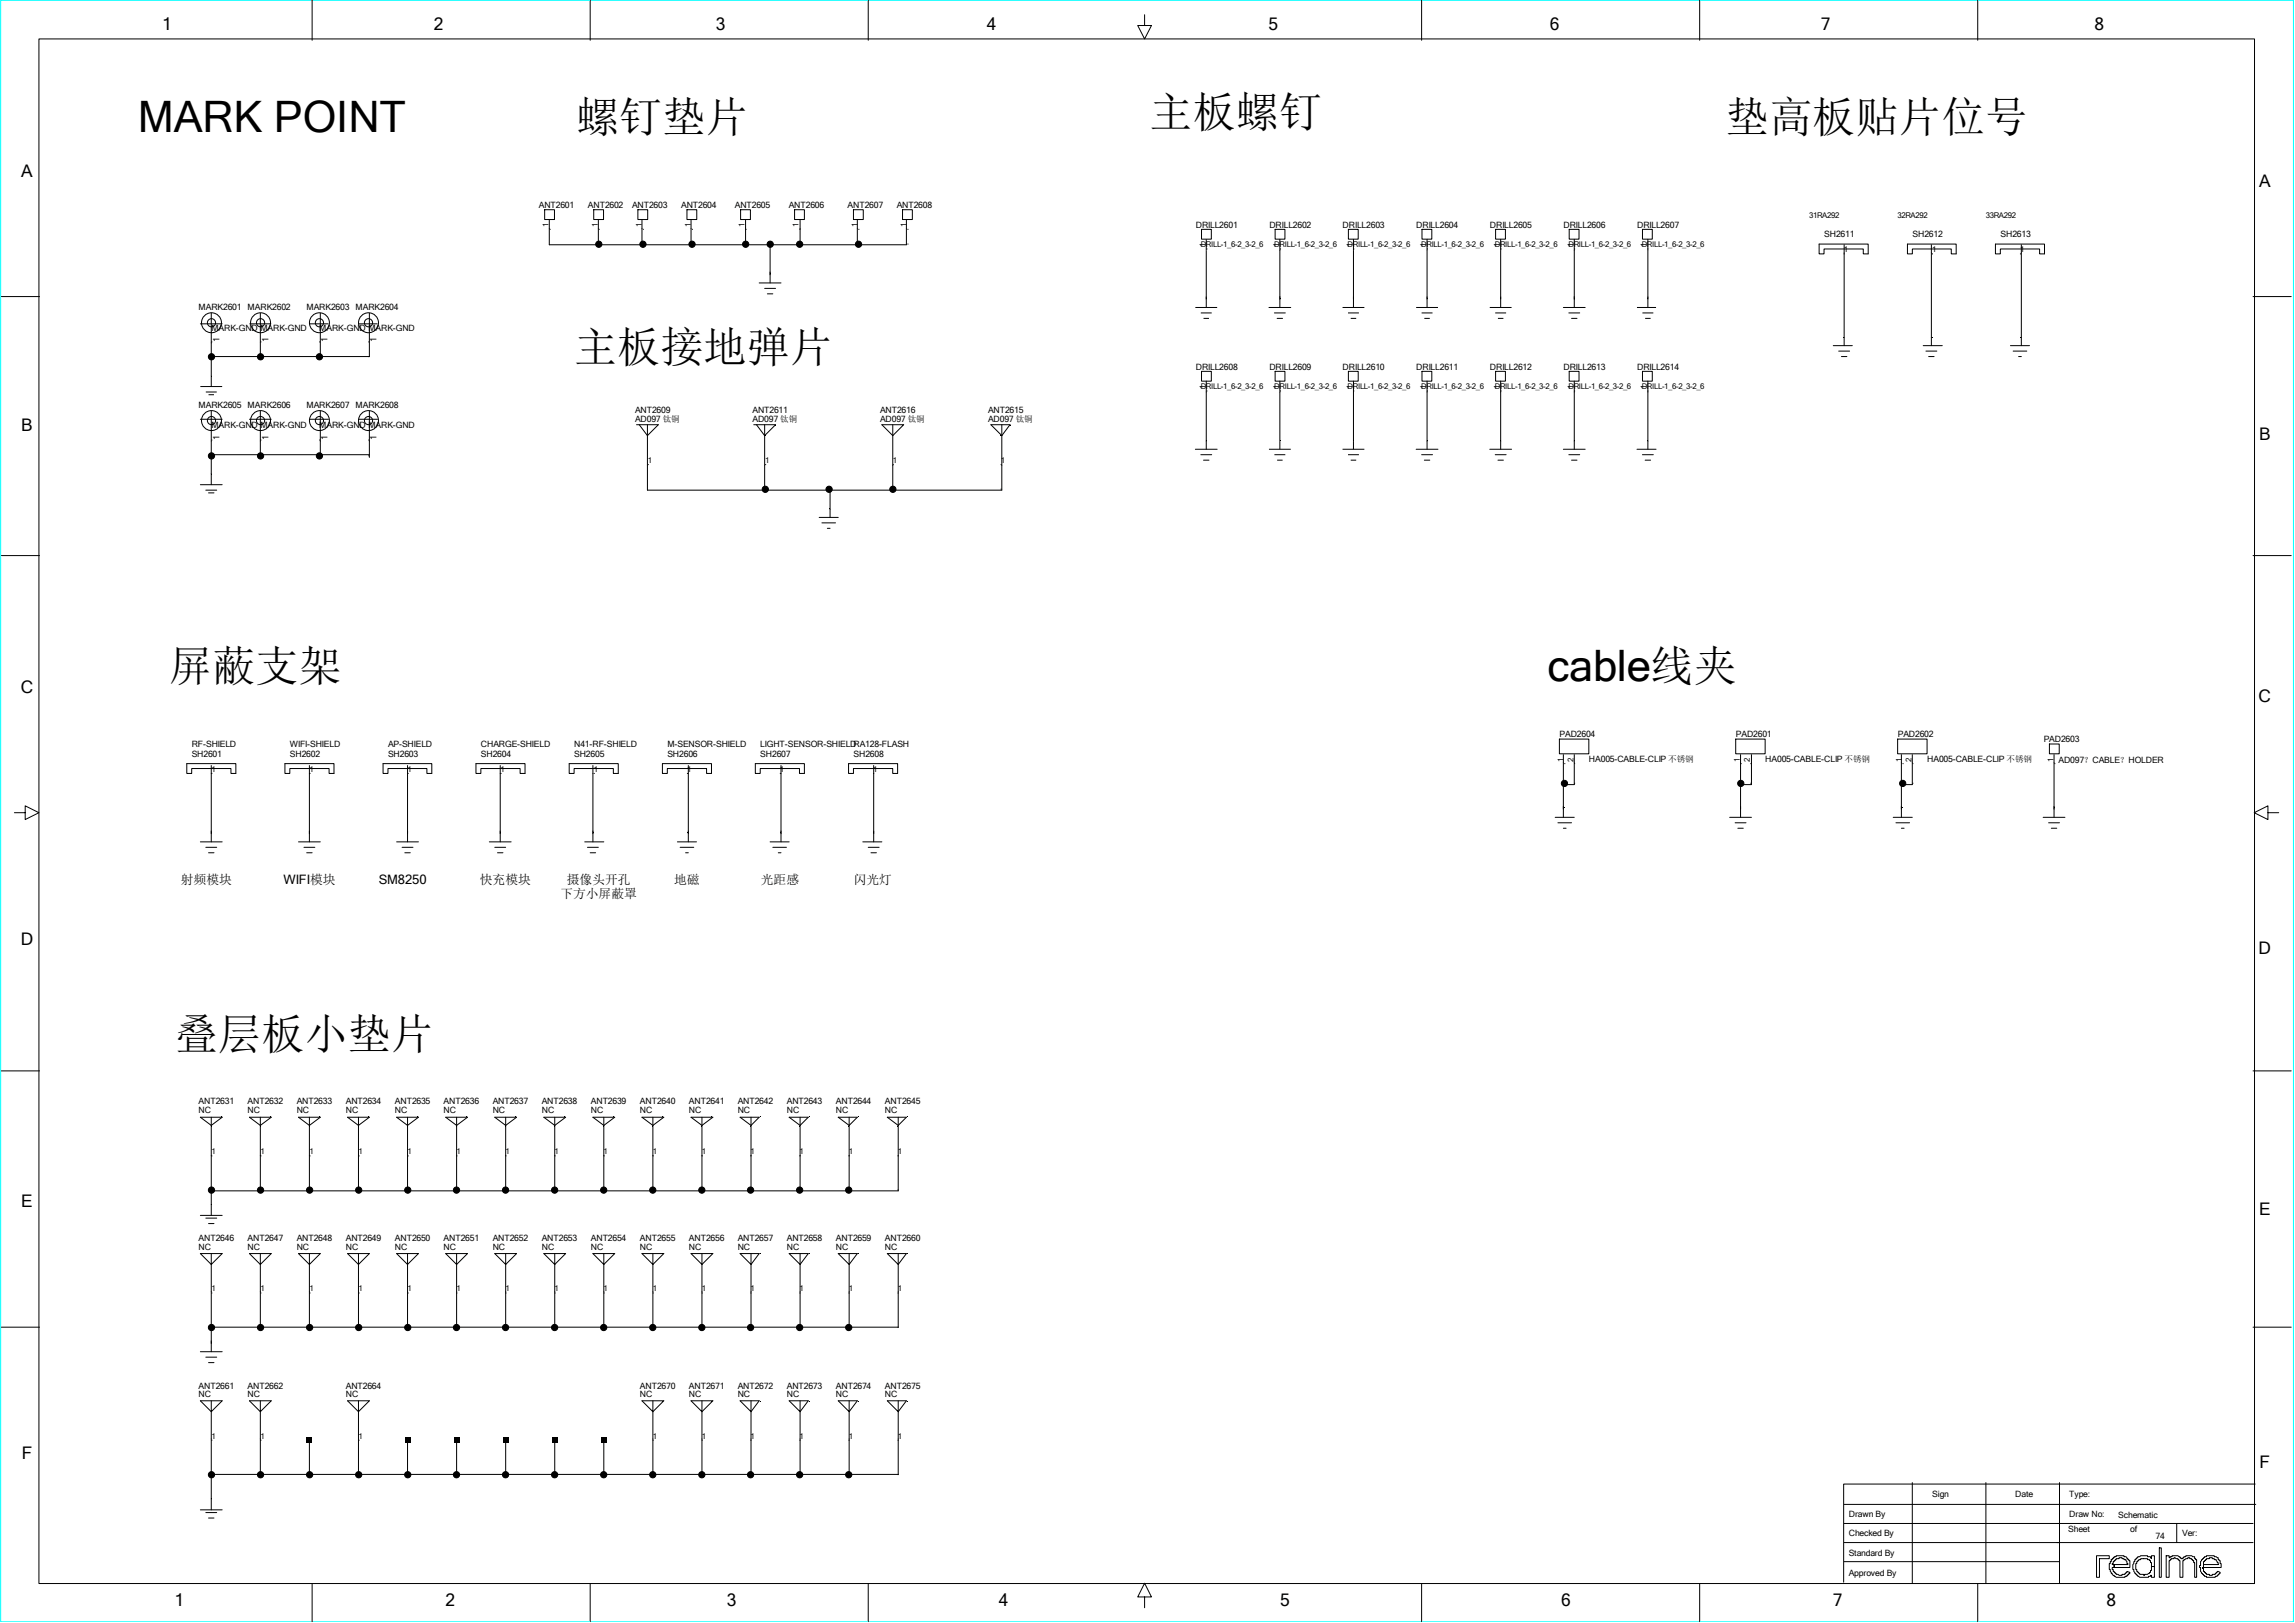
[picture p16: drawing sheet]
<svg xmlns="http://www.w3.org/2000/svg" width="297mm" height="210mm" viewBox="0 0 297 210" stroke-linecap="round" stroke-linejoin="round" font-family="sans-serif">
<defs><g id="words">
<g font-size="5.6">
<text x="17.8" y="17.1">MARK POINT</text>
<text x="74.5" y="17.1">螺钉垫片</text>
<text x="148.8" y="16.4">主板螺钉</text>
<text x="223.4" y="17.1">垫高板贴片位号</text>
<text x="74.3" y="46.9">主板接地弹片</text>
<text x="21.9" y="88.1">屏蔽支架</text>
<text x="200.3" y="88.1">cable线夹</text>
<text x="22.6" y="135.7">叠层板小垫片</text>
</g>
<g font-size="2.2">
<text x="21" y="3.8">1</text>
<text x="56.1" y="3.8">2</text>
<text x="92.6" y="3.8">3</text>
<text x="127.7" y="3.8">4</text>
<text x="164.2" y="3.8">5</text>
<text x="200.6" y="3.8">6</text>
<text x="235.7" y="3.8">7</text>
<text x="271" y="3.8">8</text>
<text x="2.8" y="23">A</text>
<text x="292.4" y="24.1">A</text>
<text x="2.8" y="55.8">B</text>
<text x="292.4" y="56.9">B</text>
<text x="2.7" y="89.7">C</text>
<text x="292.3" y="90.8">C</text>
<text x="2.7" y="122.3">D</text>
<text x="292.3" y="123.4">D</text>
<text x="2.8" y="156.1">E</text>
<text x="292.4" y="157.3">E</text>
<text x="2.8" y="188.8">F</text>
<text x="292.4" y="189.9">F</text>
<text x="22.6" y="207.8">1</text>
<text x="57.7" y="207.8">2</text>
<text x="94.1" y="207.8">3</text>
<text x="129.3" y="207.8">4</text>
<text x="165.7" y="207.8">5</text>
<text x="202" y="207.8">6</text>
<text x="237.2" y="207.8">7</text>
<text x="272.6" y="207.8">8</text>
</g>
<g font-size="1.7">
<text x="23.4" y="114.3">射频模块</text>
<text x="36.7" y="114.3">WIFI模块</text>
<text x="49" y="114.3">SM8250</text>
<text x="62.1" y="114.3">快充模块</text>
<text x="72.5" y="116.2">下方小屏蔽罩</text>
<text x="73.4" y="114.4">摄像头开孔</text>
<text x="87.2" y="114.3">地磁</text>
<text x="98.5" y="114.3">光距感</text>
<text x="110.5" y="114.3">闪光灯</text>
</g>
<g font-size="1.1">
<text x="69.7" y="26.9">ANT2601</text>
<text x="76.1" y="26.9">ANT2602</text>
<text x="81.8" y="26.9">ANT2603</text>
<text x="88.1" y="26.9">ANT2604</text>
<text x="95.1" y="26.9">ANT2605</text>
<text x="102.1" y="26.9">ANT2606</text>
<text x="109.7" y="26.9">ANT2607</text>
<text x="116" y="26.9">ANT2608</text>
<text x="154.7" y="29.4">DRILL2601</text>
<text x="164.3" y="29.4">DRILL2602</text>
<text x="173.8" y="29.4">DRILL2603</text>
<text x="183.3" y="29.4">DRILL2604</text>
<text x="192.8" y="29.4">DRILL2605</text>
<text x="202.3" y="29.4">DRILL2606</text>
<text x="211.9" y="29.4">DRILL2607</text>
<text x="236.1" y="30.7">SH2611</text>
<text x="247.5" y="30.7">SH2612</text>
<text x="258.9" y="30.7">SH2613</text>
<text x="25.7" y="40.1">MARK2601 MARK2602</text>
<text x="39.7" y="40.1">MARK2603 MARK2604</text>
<text x="27.3" y="42.8">MARK-GND</text>
<text x="28.4" y="44.2" transform="rotate(-90 28.4 44.2)">1</text>
<text x="33.7" y="42.8">MARK-GND</text>
<text x="34.8" y="44.2" transform="rotate(-90 34.8 44.2)">1</text>
<text x="41.3" y="42.8">MARK-GND MARK-GND</text>
<text x="42.4" y="44.2" transform="rotate(-90 42.4 44.2)">1</text>
<text x="48.7" y="44.2" transform="rotate(-90 48.7 44.2)">1</text>
<text x="154.7" y="47.8">DRILL2608</text>
<text x="164.3" y="47.8">DRILL2609</text>
<text x="173.8" y="47.8">DRILL2610</text>
<text x="183.3" y="47.8">DRILL2611</text>
<text x="192.8" y="47.8">DRILL2612</text>
<text x="202.3" y="47.8">DRILL2613</text>
<text x="211.9" y="47.8">DRILL2614</text>
<text x="25.7" y="52.8">MARK2605 MARK2606</text>
<text x="39.7" y="52.8">MARK2607 MARK2608</text>
<text x="82.2" y="53.4">ANT2609</text>
<text x="97.4" y="53.4">ANT2611</text>
<text x="113.9" y="53.4">ANT2616</text>
<text x="127.9" y="53.4">ANT2615</text>
<text x="27.3" y="55.4">MARK-GND</text>
<text x="28.4" y="56.9" transform="rotate(-90 28.4 56.9)">1</text>
<text x="33.7" y="55.4">MARK-GND</text>
<text x="34.8" y="56.9" transform="rotate(-90 34.8 56.9)">1</text>
<text x="41.3" y="55.4">MARK-GND MARK-GND</text>
<text x="42.4" y="56.9" transform="rotate(-90 42.4 56.9)">1</text>
<text x="48.7" y="56.9" transform="rotate(-90 48.7 56.9)">1</text>
<text x="82.2" y="54.6">AD097 钛铜</text>
<text x="97.4" y="54.6">AD097 钛铜</text>
<text x="113.9" y="54.6">AD097 钛铜</text>
<text x="127.9" y="54.6">AD097 钛铜</text>
<text x="201.8" y="95.4">PAD2604</text>
<text x="224.6" y="95.4">PAD2601</text>
<text x="245.6" y="95.4">PAD2602</text>
<text x="24.8" y="97.9">SH2601</text>
<text x="24.8" y="96.7">RF-SHIELD</text>
<text x="37.5" y="97.9">SH2602</text>
<text x="37.5" y="96.7">WIFI-SHIELD</text>
<text x="50.2" y="97.9">SH2603</text>
<text x="50.2" y="96.7">AP-SHIELD</text>
<text x="62.2" y="97.9">SH2604</text>
<text x="62.2" y="96.7">CHARGE-SHIELD</text>
<text x="74.3" y="97.9">SH2605</text>
<text x="74.3" y="96.7">N41-RF-SHIELD</text>
<text x="86.4" y="97.9">SH2606</text>
<text x="86.4" y="96.7">M-SENSOR-SHIELD</text>
<text x="98.4" y="97.9">SH2607</text>
<text x="98.4" y="96.7">LIGHT-SENSOR-SHIELDRA128-FLASH</text>
<text x="110.5" y="97.9">SH2608</text>
<text x="205.6" y="98.6">HA005-CABLE-CLIP 不锈钢</text>
<text x="228.5" y="98.6">HA005-CABLE-CLIP 不锈钢</text>
<text x="249.4" y="98.6">HA005-CABLE-CLIP 不锈钢</text>
<text x="264.5" y="96">PAD2603</text>
<text x="266.4" y="98.7">AD097？CABLE？HOLDER</text>
<text x="25.7" y="142.9">ANT2631</text>
<text x="32" y="142.9">ANT2632</text>
<text x="38.4" y="142.9">ANT2633</text>
<text x="44.8" y="142.9">ANT2634</text>
<text x="51.1" y="142.9">ANT2635</text>
<text x="57.4" y="142.9">ANT2636</text>
<text x="63.8" y="142.9">ANT2637</text>
<text x="70.1" y="142.9">ANT2638</text>
<text x="76.5" y="142.9">ANT2639</text>
<text x="82.8" y="142.9">ANT2640</text>
<text x="89.2" y="142.9">ANT2641</text>
<text x="95.5" y="142.9">ANT2642</text>
<text x="101.8" y="142.9">ANT2643</text>
<text x="108.2" y="142.9">ANT2644</text>
<text x="114.5" y="142.9">ANT2645</text>
<text x="25.7" y="144">NC</text>
<text x="32" y="144">NC</text>
<text x="38.4" y="144">NC</text>
<text x="44.8" y="144">NC</text>
<text x="51.1" y="144">NC</text>
<text x="57.4" y="144">NC</text>
<text x="63.8" y="144">NC</text>
<text x="70.1" y="144">NC</text>
<text x="76.5" y="144">NC</text>
<text x="82.8" y="144">NC</text>
<text x="89.2" y="144">NC</text>
<text x="95.5" y="144">NC</text>
<text x="101.8" y="144">NC</text>
<text x="108.2" y="144">NC</text>
<text x="114.5" y="144">NC</text>
<text x="25.7" y="161.8">NC</text>
<text x="25.7" y="160.6">ANT2646</text>
<text x="32" y="160.6">ANT2647</text>
<text x="32" y="161.8">NC</text>
<text x="38.4" y="161.8">NC</text>
<text x="38.4" y="160.6">ANT2648</text>
<text x="44.8" y="160.6">ANT2649</text>
<text x="44.8" y="161.8">NC</text>
<text x="51.1" y="161.8">NC</text>
<text x="51.1" y="160.6">ANT2650</text>
<text x="57.4" y="160.6">ANT2651</text>
<text x="57.4" y="161.8">NC</text>
<text x="63.8" y="161.8">NC</text>
<text x="63.8" y="160.6">ANT2652</text>
<text x="70.1" y="160.6">ANT2653</text>
<text x="70.1" y="161.8">NC</text>
<text x="76.5" y="161.8">NC</text>
<text x="76.5" y="160.6">ANT2654</text>
<text x="82.8" y="160.6">ANT2655</text>
<text x="82.8" y="161.8">NC</text>
<text x="89.2" y="161.8">NC</text>
<text x="89.2" y="160.6">ANT2656</text>
<text x="95.5" y="160.6">ANT2657</text>
<text x="95.5" y="161.8">NC</text>
<text x="101.8" y="161.8">NC</text>
<text x="101.8" y="160.6">ANT2658</text>
<text x="108.2" y="160.6">ANT2659</text>
<text x="108.2" y="161.8">NC</text>
<text x="114.5" y="161.8">NC</text>
<text x="114.5" y="160.6">ANT2660</text>
<text x="25.7" y="179.7">ANT2661</text>
<text x="32" y="179.7">ANT2662</text>
<text x="44.8" y="179.7">ANT2664</text>
<text x="82.8" y="179.7">ANT2670</text>
<text x="89.2" y="179.7">ANT2671</text>
<text x="95.5" y="179.7">ANT2672</text>
<text x="101.8" y="179.7">ANT2673</text>
<text x="108.2" y="179.7">ANT2674</text>
<text x="114.5" y="179.7">ANT2675</text>
<text x="25.7" y="180.8">NC</text>
<text x="32" y="180.8">NC</text>
<text x="44.8" y="180.8">NC</text>
<text x="82.8" y="180.8">NC</text>
<text x="89.2" y="180.8">NC</text>
<text x="95.5" y="180.8">NC</text>
<text x="101.8" y="180.8">NC</text>
<text x="108.2" y="180.8">NC</text>
<text x="114.5" y="180.8">NC</text>
<text x="239.3" y="196.3">Drawn By</text>
<text x="250" y="193.7">Sign</text>
<text x="260.8" y="193.7">Date</text>
<text x="267.8" y="193.7">Type:</text>
<text x="267.8" y="196.3">Draw No:</text>
<text x="274.1" y="196.4">Schematic</text>
<text x="239.3" y="198.8">Checked By</text>
<text x="239.3" y="201.3">Standard By</text>
<text x="239.3" y="203.9">Approved By</text>
<text x="267.7" y="198.3">Sheet</text>
<text x="275.7" y="198.3">of</text>
<text x="279" y="199.2">74</text>
<text x="282.4" y="198.8">Ver:</text>
</g>
<g font-size="1">
<text x="71" y="29.4" transform="rotate(-90 71 29.4)">1</text>
<text x="77.4" y="29.4" transform="rotate(-90 77.4 29.4)">1</text>
<text x="83.1" y="29.4" transform="rotate(-90 83.1 29.4)">1</text>
<text x="89.4" y="29.4" transform="rotate(-90 89.4 29.4)">1</text>
<text x="96.4" y="29.4" transform="rotate(-90 96.4 29.4)">1</text>
<text x="103.3" y="29.4" transform="rotate(-90 103.3 29.4)">1</text>
<text x="111" y="29.4" transform="rotate(-90 111 29.4)">1</text>
<text x="117.3" y="29.4" transform="rotate(-90 117.3 29.4)">1</text>
<text x="234.1" y="28.2">31RA292</text>
<text x="245.6" y="28.2">32RA292</text>
<text x="257" y="28.2">33RA292</text>
<text x="155.4" y="32">DRILL-1_6-2_3-2_6</text>
<text x="156" y="31.9" transform="rotate(-90 156 31.9)">1</text>
<text x="164.9" y="32">DRILL-1_6-2_3-2_6</text>
<text x="165.5" y="31.9" transform="rotate(-90 165.5 31.9)">1</text>
<text x="174.4" y="32">DRILL-1_6-2_3-2_6</text>
<text x="175" y="31.9" transform="rotate(-90 175 31.9)">1</text>
<text x="183.9" y="32">DRILL-1_6-2_3-2_6</text>
<text x="184.6" y="31.9" transform="rotate(-90 184.6 31.9)">1</text>
<text x="193.4" y="32">DRILL-1_6-2_3-2_6</text>
<text x="194.1" y="31.9" transform="rotate(-90 194.1 31.9)">1</text>
<text x="203" y="32">DRILL-1_6-2_3-2_6</text>
<text x="203.6" y="31.9" transform="rotate(-90 203.6 31.9)">1</text>
<text x="212.5" y="32">DRILL-1_6-2_3-2_6</text>
<text x="213.1" y="31.9" transform="rotate(-90 213.1 31.9)">1</text>
<text x="238.6" y="32.6">1</text>
<text x="250.1" y="32.6">1</text>
<text x="261.4" y="32.6">1</text>
<text x="155.4" y="50.4">DRILL-1_6-2_3-2_6</text>
<text x="156" y="50.3" transform="rotate(-90 156 50.3)">1</text>
<text x="164.9" y="50.4">DRILL-1_6-2_3-2_6</text>
<text x="165.5" y="50.3" transform="rotate(-90 165.5 50.3)">1</text>
<text x="174.4" y="50.4">DRILL-1_6-2_3-2_6</text>
<text x="175" y="50.3" transform="rotate(-90 175 50.3)">1</text>
<text x="183.9" y="50.4">DRILL-1_6-2_3-2_6</text>
<text x="184.6" y="50.3" transform="rotate(-90 184.6 50.3)">1</text>
<text x="193.4" y="50.4">DRILL-1_6-2_3-2_6</text>
<text x="194.1" y="50.3" transform="rotate(-90 194.1 50.3)">1</text>
<text x="203" y="50.4">DRILL-1_6-2_3-2_6</text>
<text x="203.6" y="50.3" transform="rotate(-90 203.6 50.3)">1</text>
<text x="212.5" y="50.4">DRILL-1_6-2_3-2_6</text>
<text x="213.1" y="50.3" transform="rotate(-90 213.1 50.3)">1</text>
<text x="83.8" y="59.9">1</text>
<text x="99" y="59.9">1</text>
<text x="115.5" y="59.9">1</text>
<text x="129.5" y="59.9">1</text>
<text x="27.4" y="99.8">1</text>
<text x="40.1" y="99.8">1</text>
<text x="52.8" y="99.8">1</text>
<text x="64.8" y="99.8">1</text>
<text x="76.8" y="99.8">1</text>
<text x="88.9" y="99.8">1</text>
<text x="100.9" y="99.8">1</text>
<text x="113" y="99.8">1</text>
<text x="202.3" y="98.5" transform="rotate(-90 202.3 98.5)">1</text>
<text x="203.6" y="98.5" transform="rotate(-90 203.6 98.5)">2</text>
<text x="225.2" y="98.5" transform="rotate(-90 225.2 98.5)">1</text>
<text x="226.4" y="98.5" transform="rotate(-90 226.4 98.5)">2</text>
<text x="246.1" y="98.5" transform="rotate(-90 246.1 98.5)">1</text>
<text x="247.4" y="98.5" transform="rotate(-90 247.4 98.5)">2</text>
<text x="265.8" y="98.5" transform="rotate(-90 265.8 98.5)">1</text>
<text x="27.4" y="149.3">1</text>
<text x="33.7" y="149.3">1</text>
<text x="40.1" y="149.3">1</text>
<text x="46.4" y="149.3">1</text>
<text x="52.8" y="149.3">1</text>
<text x="59.1" y="149.3">1</text>
<text x="65.4" y="149.3">1</text>
<text x="71.8" y="149.3">1</text>
<text x="78.1" y="149.3">1</text>
<text x="84.5" y="149.3">1</text>
<text x="90.8" y="149.3">1</text>
<text x="97.1" y="149.3">1</text>
<text x="103.5" y="149.3">1</text>
<text x="109.8" y="149.3">1</text>
<text x="116.2" y="149.3">1</text>
<text x="27.4" y="167.1">1</text>
<text x="33.7" y="167.1">1</text>
<text x="40.1" y="167.1">1</text>
<text x="46.4" y="167.1">1</text>
<text x="52.8" y="167.1">1</text>
<text x="59.1" y="167.1">1</text>
<text x="65.4" y="167.1">1</text>
<text x="71.8" y="167.1">1</text>
<text x="78.1" y="167.1">1</text>
<text x="84.5" y="167.1">1</text>
<text x="90.8" y="167.1">1</text>
<text x="97.1" y="167.1">1</text>
<text x="103.5" y="167.1">1</text>
<text x="109.8" y="167.1">1</text>
<text x="116.2" y="167.1">1</text>
<text x="27.4" y="186.1">1</text>
<text x="33.7" y="186.1">1</text>
<text x="46.4" y="186.1">1</text>
<text x="84.5" y="186.1">1</text>
<text x="90.8" y="186.1">1</text>
<text x="97.1" y="186.1">1</text>
<text x="103.5" y="186.1">1</text>
<text x="109.8" y="186.1">1</text>
<text x="116.2" y="186.1">1</text>
</g>
</g></defs>
<path d="M.1 0h296.7v209.8h-296.7z" fill="none" stroke="#0ff" stroke-width=".13"/>
<path d="M39.7 186h.7v.7h-.7zM52.4 186h.7v.7h-.7zM58.8 186h.6v.7h-.6zM65.1 186h.7v.7h-.7zM71.5 186h.6v.7h-.6zM77.8 186h.6v.7h-.6z" fill="#000"/>
<g fill="none" stroke="#000" stroke-width=".13">
<path d="M40.4 0v5.2M76.4 0v5.2M112.4 0v5.2M184 0v5.2M220 0v5.2M255.9 0v5.2M5 5h286.8v199.9h-286.8zM148.1 1.9v1.4h.9l-.9 1.7-.9-1.7h.9M.2 38.4h4.9M70.5 27.1h1.3v1.3h-1.3zM71.1 28.5v3.2h46.2v-3.2M76.8 27.1h1.3v1.3h-1.3z"/>
<path d="M77.4 28.5v3.2M82.5 27.1h1.3v1.3h-1.3zM83.1 28.5v3.2M88.9 27.1h1.3v1.3h-1.3zM89.4 28.5v3.2M95.8 27.1h1.3v1.3h-1.3zM96.5 28.5v3.2M98.2 36.6h2.9M99 37.3h1.4M99.3 38h.7M99.7 31.7v4.9M102.8 27.1h1.3v1.3h-1.3z"/>
<path d="M103.5 28.5v3.2M110.4 27.1h1.3v1.3h-1.3zM110.9 28.5v3.2M116.8 27.1h1.3v1.3h-1.3zM154.7 39.8h2.8M155.5 29.7h1.3v1.2h-1.3zM156.1 31v8.8M164.2 39.8h2.8M165 29.7h1.3v1.2h-1.3zM165.6 31v8.8M173.7 39.8h2.9M174.5 29.7h1.3v1.2h-1.3z"/>
<path d="M175.2 31v8.8M183.3 39.8h2.8M184 29.7h1.3v1.2h-1.3zM184.7 31v8.8M192.8 39.8h2.8M193.5 29.7h1.3v1.2h-1.3zM194.2 31v8.8M202.3 39.8h2.8M203.1 29.7h1.2v1.2h-1.2zM203.7 31v8.8M211.8 39.8h2.5M212.6 29.7h1.2v1.2h-1.2z"/>
<path d="M213.3 31v8.8M235.4 31.6h6.4v1.3h-.7v-.7h-5v.7h-.7zM238.7 31.7v13M246.8 31.6h6.4v1.3h-.7v-.7h-5v.7h-.7zM249.9 31.7v13M258.2 31.6h6.4v1.3h-.7v-.7h-5v.7h-.7zM261.6 31.7v13M291.6 38.4h4.9M25.9 41.9h2.9M25.9 50h2.9M25.9 54.2h2.9M26.6 50.7h1.4"/>
<path d="M27 51.1h.7M27.3 58.8h20.5M27.3 40.5v9.5M27.3 53.2v9.5M32.3 41.9h2.8M32.3 54.2h2.8M33.7 40.5v5.6M33.7 53.2v6M40 41.9h2.5M40 54.2h2.5M41.5 40.5v5.6M41.5 53.2v6"/>
<path d="M46.4 41.9h2.5M46.4 54.2h2.5M47.8 40.5v5.6h-20.5M47.8 53.2v6M82.4 55h2.8l-1.4 1.4-1.1-1.4M83.8 55v8.4h45.8v-8.4M97.5 55h2.9l-1.4 1.4-1.1-1.4M99 55v8.4M114.1 55h2.8l-1.4 1.4zM115.5 55v8.4M128.2 55h2.5l-1.1 1.4zM154.7 58.1h2.8"/>
<path d="M155.4 40.5h1.4M155.4 58.8h1.4M155.5 48h1.3v1.3h-1.3zM155.8 41.2h.7M155.8 59.5h.7M156.1 49.3v8.8M164.2 58.1h2.8M164.9 40.5h1.4M164.9 58.8h1.4M165 48h1.3v1.3h-1.3zM165.3 41.2h.7M165.3 59.5h.7"/>
<path d="M165.6 49.3v8.8M173.7 58.1h2.9M174.4 40.5h1.5M174.4 58.8h1.5M174.5 48h1.3v1.3h-1.3zM174.8 41.2h.7M174.8 59.5h.7M175.2 49.3v8.8M183.3 58.1h2.8M184 40.5h1.4M184 58.8h1.4M184 48h1.3v1.3h-1.3z"/>
<path d="M184.3 41.2h.7M184.3 59.5h.7M184.7 49.3v8.8M192.8 58.1h2.8M193.5 40.5h1.4M193.5 58.8h1.4M193.5 48h1.3v1.3h-1.3zM193.9 41.2h.7M193.9 59.5h.7M194.2 49.3v8.8M202.3 58.1h2.8M203 40.5h1.4"/>
<path d="M203 58.8h1.4M203.1 48h1.2v1.3h-1.2zM203.4 41.2h.7M203.4 59.5h.7M203.7 49.3v8.8M211.8 58.1h2.5M212.5 40.5h1.5M212.5 58.8h1.5M212.6 48h1.2v1.3h-1.2zM212.9 41.2h.7M212.9 59.5h.7M213.3 49.3v8.8"/>
<path d="M237.2 44.7h2.5M237.9 45.4h1.5M238.3 46.1h.7M248.9 44.7h2.5M249.2 45.4h1.4M249.6 46.1h.7M260.2 44.7h2.4M260.5 45.4h1.8M261.2 46.1h.4M.2 71.9h4.9M25.9 62.7h2.9M26.6 63.4h1.4"/>
<path d="M27 63.8h.7M106 66.9h2.5M106.4 67.7h1.7M107.1 68.4h.3M107.4 63.4v3.5M291.6 71.9h4.9M24.2 98.8h6.3v1.3h-.6v-.7h-5.1v.7h-.6zM27.3 99.1v9.8M36.9 98.8h6.3v1.3h-.6v-.7h-5.1v.7h-.6zM40 99.1v9.8M49.6 98.8h6.3v1.3h-.7v-.7h-5v.7h-.6zM52.7 99.1v9.8"/>
<path d="M61.6 98.8h6.3v1.3h-.6v-.7h-5.1v.7h-.6zM64.7 99.1v9.8M73.7 98.8h6.3v1.3h-.6v-.7h-5.1v.7h-.6zM76.7 99.1v9.8M85.7 98.8h6.4v1.3h-.7v-.7h-5v.7h-.7zM89.1 99.1v9.8M97.7 98.8h6.4v1.3h-.6v-.7h-5.1v.7h-.7zM101.1 99.1v9.8M109.8 98.8h6.4v1.3h-.7v-.7h-5.1v.7h-.6zM113.1 99.1v9.8M201.8 95.6h3.8v1.9h-3.8zM202.3 97.6v8.2"/>
<path d="M203.7 97.6v3.9h-1.4M224.6 95.6h3.8v1.9h-3.8zM225.2 97.6v8.2M226.7 97.6v3.9h-1.5M245.6 95.6h3.8v1.9h-3.8zM246.1 97.6v8.2M247.5 97.6v3.9h-1.4M265.2 96.3h1.3v1.2h-1.3zM265.8 97.6v8.2M1.9 105.2h1.4v-.9l1.7 .9-1.7 .8v-.8M25.9 108.9h2.9M26.6 109.6h1.4"/>
<path d="M27 110.3h.7M38.6 108.9h2.9M39.3 109.6h1.4M39.7 110.3h.7M51.3 108.9h2.9M52 109.6h1.4M52.4 110.3h.7M63.3 108.9h2.8M64 109.6h1.4M64.4 110.3h.7M75.7 108.9h2.4M76 109.6h1.4"/>
<path d="M76.4 110.3h.7M87.7 108.9h2.4M88 109.6h1.8M88.7 110.3h.4M99.7 108.9h2.4M100 109.6h1.8M100.7 110.3h.4M111.7 108.9h2.4M112.4 109.6h1.4M112.7 110.3h.7M201.3 105.8h2.4M201.6 106.5h1.8"/>
<path d="M202.3 107.2h.4M223.8 105.8h2.9M224.5 106.5h1.5M224.9 107.2h.7M245 105.8h2.5M245.4 106.5h1.7M246.1 107.2h.3M264.4 105.8h2.8M265.1 106.5h1.4M265.5 107.2h.7M293.5 105.2v-.9l-1.8 .9 1.8 .8v-.8h1.4M.2 138.6h4.9"/>
<path d="M291.6 138.6h4.9M25.9 157.3h2.9M25.9 144.6h2.9l-1.5 1zM26.6 157.6h1.4M27 158.3h.7M27.3 144.6v12.7M32.3 144.6h2.8l-1.4 1zM33.7 144.6v9.5M38.6 144.6h2.9l-1.5 1zM40 144.6v9.5M45 144.6h2.8l-1.4 1zM46.4 144.6v9.5"/>
<path d="M51.3 144.6h2.9l-1.5 1zM52.7 144.6v9.5M57.7 144.6h2.8l-1.4 1zM59.1 144.6v9.5M64 144.6h2.9l-1.5 1zM65.4 144.6v9.5M70.4 144.6h2.8l-1.4 1zM71.8 144.6v9.5M76.7 144.6h2.9l-1.5 1zM78.1 144.6v9.5M83.1 144.6h2.8l-1.4 1zM84.5 144.6v9.5"/>
<path d="M89.4 144.6h2.9l-1.5 1zM90.8 144.6v9.5M95.8 144.6h2.4l-1 1zM97.2 144.6v9.5M102.1 144.6h2.5l-1.1 1zM103.5 144.6v9.5M108.5 144.6h2.4l-1 1zM109.9 144.6v9.5M114.8 144.6h2.5l-1.1 1zM116.2 144.6v9.5h-88.9M.2 171.7h4.9M25.9 174.9h2.9"/>
<path d="M25.9 162.2h2.9l-1.5 1.4zM26.6 175.6h1.4M27 176.3h.7M27.3 162.2v12.7M32.3 162.2h2.8l-1.4 1.4zM33.7 162.2v9.5M38.6 162.2h2.9l-1.5 1.4zM40 162.2v9.5M45 162.2h2.8l-1.4 1.4zM46.4 162.2v9.5M51.3 162.2h2.9l-1.5 1.4zM52.7 162.2v9.5"/>
<path d="M57.7 162.2h2.8l-1.4 1.4zM59.1 162.2v9.5M64 162.2h2.9l-1.5 1.4zM65.4 162.2v9.5M70.4 162.2h2.8l-1.4 1.4zM71.8 162.2v9.5M76.7 162.2h2.9l-1.5 1.4zM78.1 162.2v9.5M83.1 162.2h2.8l-1.4 1.4zM84.5 162.2v9.5M89.4 162.2h2.9l-1.5 1.4zM90.8 162.2v9.5"/>
<path d="M95.8 162.2h2.4l-1 1.4zM97.2 162.2v9.5M102.1 162.2h2.5l-1.1 1.4zM103.5 162.2v9.5M108.5 162.2h2.4l-1 1.4zM109.9 162.2v9.5M114.8 162.2h2.5l-1.1 1.4zM116.2 162.2v9.5h-88.9M291.6 171.7h4.9M25.9 181.2h2.9l-1.5 1.5zM25.9 195.4h2.9M26.6 195.7h1.4"/>
<path d="M27 196.4h.7M27.3 181.2v14.2M32.3 181.2h2.8l-1.4 1.5zM33.7 181.2v9.6M40 186.2v4.6M45 181.2h2.8l-1.4 1.5zM46.4 181.2v9.6M52.7 186.2v4.6M59.1 186.2v4.6M65.4 186.2v4.6M71.8 186.2v4.6M78.1 186.2v4.6"/>
<path d="M83.1 181.2h2.8l-1.4 1.5zM84.5 181.2v9.6M89.4 181.2h2.9l-1.5 1.5zM90.8 181.2v9.6M95.8 181.2h2.4l-1 1.5zM97.2 181.2v9.6M102.1 181.2h2.5l-1.1 1.5zM103.5 181.2v9.6M108.5 181.2h2.4l-1 1.5zM109.9 181.2v9.6M114.8 181.2h2.5l-1.1 1.5zM116.2 181.2v9.6h-88.9"/>
<path d="M238.7 194.7h53.2M238.7 199.6h52.9M238.7 197.1h52.9M247.5 191.8v13.1M257 191.8v13.1M266.5 191.8v13.1M281.7 197.1v2.5M291.8 192h-53.2v12.7M40.4 204.9v4.9M76.4 204.9v4.9M112.4 204.9v4.9M148.1 206.6h.9l-.9-1.7-.9 1.7h.9v1.4"/>
<path d="M184 204.9v4.9M220 204.9v4.9M238.7 202.1h27.8M255.9 204.9v4.9M271.3 201.3h1.7v.4h-1.3v2.4h-.4zM273.2 201.8h.1v-.1l.3-.2v-.1h.3v-.1h1v.1h.2l.2 .3h.1v.1l.2 .1v.9h-2v-.4h1.8v-.1h-.1l-.2-.5h-.2v-.1h-.3v-.2h-.4v.2h-.3v.1h-.2v.1l-.2 .2v.2h-.2v.1h.3v.4h-.3v.3h.2v.2l.2 .2v.1h.2v.1h.2l.1 .1 .8-.1 .1-.2h.2v-.2l.3 .2v.1l-.2 .1-.1 .3h-.3v.1h-1.1l-.3-.1v-.2h-.1l-.2-.2h-.1l-.1-.5h-.1v-.8h.1zM276.4 201.7h.1l.1-.3h.3l.1-.1h.9v.1h.4l.1 .3v-.4h.4v1.4h-.4v-.5h-.1v-.3h-.1v-.1h-.3v-.1h-.9v.1h-.2v.1l-.3 .2v.2h-.1v.8h.1v.2h.1v.2h.2l.1 .2h.5v.1h.1v-.1h.4l.3-.1v-.1h.1v-.3h.1v-.5h.4v1.4h-.4v-.3h-.1v.2h-.3v.1h-1.1l-.3-.1-.1-.3h-.1v-.1h-.1l-.2-.3v-.2h-.1v-.7zM279.4 200.3h.3v3.8h-.3zM280.3 201.3h.4v.2h.1v-.1h.3v-.1h.8l.2 .1 .1 .3h.3l.1-.3h.3v-.1h.7l.2 .1h.2v.3l.3 .1v2.3h-.3v-1.9h-.1v-.3h-.1l-.2-.2h-.2v-.2h-.3v.2h-.2l-.3 .1v.1h-.1v2.2h-.4v-2.2h-.1l-.1-.2h-.3l-.1-.2h-.2v.2h-.3l-.2 .2h-.1v2.2h-.4zM284.9 201.8h.1v-.1l.3-.2v-.1h.2v-.1h1.1v.1l.5 .1v.3l.2 .1v.4h.1v.5h-2.2v-.4h1.9v-.2h-.2l-.1-.4-.5-.1v-.2h-.4v.2h-.4v.1h-.1v.1l-.2 .2v.7h-.2v.1h.2v.4l.2 .2v.1h.1v.1h.4v.1l.8-.1 .1-.2h.1v-.2l.4 .2v.1l-.2 .1-.2 .3h-.2v.1h-1.2v-.1h-.2v-.2h-.1l-.2-.2h-.1l-.1-.3v-.5h-.2z"/>
<circle cx="77.5" cy="31.6" r=".4"/>
<circle cx="83.2" cy="31.6" r=".4"/>
<circle cx="89.6" cy="31.6" r=".4"/>
<circle cx="96.5" cy="31.6" r=".4"/>
<circle cx="99.7" cy="31.6" r=".4"/>
<circle cx="103.5" cy="31.6" r=".4"/>
<circle cx="111.1" cy="31.6" r=".4"/>
<circle cx="27.4" cy="41.8" r="1.29"/>
<circle cx="27.4" cy="54.4" r="1.29"/>
<circle cx="27.4" cy="54.4" r=".53"/>
<circle cx="27.4" cy="41.8" r=".53"/>
<circle cx="27.4" cy="46.2" r=".4"/>
<circle cx="27.4" cy="59" r=".4"/>
<circle cx="33.7" cy="41.8" r="1.29"/>
<circle cx="33.7" cy="54.4" r="1.29"/>
<circle cx="33.7" cy="54.4" r=".53"/>
<circle cx="33.7" cy="41.8" r=".53"/>
<circle cx="33.7" cy="59" r=".4"/>
<circle cx="33.7" cy="46.2" r=".4"/>
<circle cx="41.3" cy="41.8" r="1.29"/>
<circle cx="41.3" cy="54.4" r="1.29"/>
<circle cx="41.3" cy="41.8" r=".53"/>
<circle cx="41.3" cy="54.4" r=".53"/>
<circle cx="41.3" cy="46.2" r=".4"/>
<circle cx="41.3" cy="59" r=".4"/>
<circle cx="47.7" cy="54.4" r="1.29"/>
<circle cx="47.7" cy="41.8" r="1.29"/>
<circle cx="47.7" cy="54.4" r=".53"/>
<circle cx="47.7" cy="41.8" r=".53"/>
<circle cx="99" cy="63.3" r=".4"/>
<circle cx="107.3" cy="63.3" r=".4"/>
<circle cx="115.5" cy="63.3" r=".4"/>
<circle cx="202.5" cy="101.4" r=".4"/>
<circle cx="225.3" cy="101.4" r=".4"/>
<circle cx="246.2" cy="101.4" r=".4"/>
<circle cx="27.4" cy="154" r=".4"/>
<circle cx="33.7" cy="154" r=".4"/>
<circle cx="40.1" cy="154" r=".4"/>
<circle cx="46.4" cy="154" r=".4"/>
<circle cx="52.8" cy="154" r=".4"/>
<circle cx="59.1" cy="154" r=".4"/>
<circle cx="65.4" cy="154" r=".4"/>
<circle cx="71.8" cy="154" r=".4"/>
<circle cx="78.1" cy="154" r=".4"/>
<circle cx="84.5" cy="154" r=".4"/>
<circle cx="90.8" cy="154" r=".4"/>
<circle cx="97.1" cy="154" r=".4"/>
<circle cx="103.5" cy="154" r=".4"/>
<circle cx="109.8" cy="154" r=".4"/>
<circle cx="27.4" cy="171.8" r=".4"/>
<circle cx="33.7" cy="171.8" r=".4"/>
<circle cx="40.1" cy="171.8" r=".4"/>
<circle cx="46.4" cy="171.8" r=".4"/>
<circle cx="52.8" cy="171.8" r=".4"/>
<circle cx="59.1" cy="171.8" r=".4"/>
<circle cx="65.4" cy="171.8" r=".4"/>
<circle cx="71.8" cy="171.8" r=".4"/>
<circle cx="78.1" cy="171.8" r=".4"/>
<circle cx="84.5" cy="171.8" r=".4"/>
<circle cx="90.8" cy="171.8" r=".4"/>
<circle cx="97.1" cy="171.8" r=".4"/>
<circle cx="103.5" cy="171.8" r=".4"/>
<circle cx="109.8" cy="171.8" r=".4"/>
<circle cx="27.4" cy="190.8" r=".4"/>
<circle cx="33.7" cy="190.8" r=".4"/>
<circle cx="40.1" cy="190.8" r=".4"/>
<circle cx="46.4" cy="190.8" r=".4"/>
<circle cx="52.8" cy="190.8" r=".4"/>
<circle cx="59.1" cy="190.8" r=".4"/>
<circle cx="65.4" cy="190.8" r=".4"/>
<circle cx="71.8" cy="190.8" r=".4"/>
<circle cx="78.1" cy="190.8" r=".4"/>
<circle cx="84.5" cy="190.8" r=".4"/>
<circle cx="90.8" cy="190.8" r=".4"/>
<circle cx="97.1" cy="190.8" r=".4"/>
<circle cx="103.5" cy="190.8" r=".4"/>
<circle cx="109.8" cy="190.8" r=".4"/>
</g>
<g fill="#000">
<circle cx="77.5" cy="31.6" r=".41"/>
<circle cx="83.2" cy="31.6" r=".41"/>
<circle cx="89.6" cy="31.6" r=".41"/>
<circle cx="96.5" cy="31.6" r=".41"/>
<circle cx="99.7" cy="31.6" r=".41"/>
<circle cx="103.5" cy="31.6" r=".41"/>
<circle cx="111.1" cy="31.6" r=".41"/>
<circle cx="27.4" cy="59" r=".41"/>
<circle cx="27.4" cy="46.2" r=".41"/>
<circle cx="33.7" cy="59" r=".41"/>
<circle cx="33.7" cy="46.2" r=".41"/>
<circle cx="41.3" cy="59" r=".41"/>
<circle cx="41.3" cy="46.2" r=".41"/>
<circle cx="99" cy="63.3" r=".41"/>
<circle cx="107.3" cy="63.3" r=".41"/>
<circle cx="115.5" cy="63.3" r=".41"/>
<circle cx="202.5" cy="101.4" r=".41"/>
<circle cx="225.3" cy="101.4" r=".41"/>
<circle cx="246.2" cy="101.4" r=".41"/>
<circle cx="27.4" cy="154" r=".41"/>
<circle cx="33.7" cy="154" r=".41"/>
<circle cx="40.1" cy="154" r=".41"/>
<circle cx="46.4" cy="154" r=".41"/>
<circle cx="52.8" cy="154" r=".41"/>
<circle cx="59.1" cy="154" r=".41"/>
<circle cx="65.4" cy="154" r=".41"/>
<circle cx="71.8" cy="154" r=".41"/>
<circle cx="78.1" cy="154" r=".41"/>
<circle cx="84.5" cy="154" r=".41"/>
<circle cx="90.8" cy="154" r=".41"/>
<circle cx="97.1" cy="154" r=".41"/>
<circle cx="103.5" cy="154" r=".41"/>
<circle cx="109.8" cy="154" r=".41"/>
<circle cx="27.4" cy="171.8" r=".41"/>
<circle cx="33.7" cy="171.8" r=".41"/>
<circle cx="40.1" cy="171.8" r=".41"/>
<circle cx="46.4" cy="171.8" r=".41"/>
<circle cx="52.8" cy="171.8" r=".41"/>
<circle cx="59.1" cy="171.8" r=".41"/>
<circle cx="65.4" cy="171.8" r=".41"/>
<circle cx="71.8" cy="171.8" r=".41"/>
<circle cx="78.1" cy="171.8" r=".41"/>
<circle cx="84.5" cy="171.8" r=".41"/>
<circle cx="90.8" cy="171.8" r=".41"/>
<circle cx="97.1" cy="171.8" r=".41"/>
<circle cx="103.5" cy="171.8" r=".41"/>
<circle cx="109.8" cy="171.8" r=".41"/>
<circle cx="27.4" cy="190.8" r=".41"/>
<circle cx="33.7" cy="190.8" r=".41"/>
<circle cx="40.1" cy="190.8" r=".41"/>
<circle cx="46.4" cy="190.8" r=".41"/>
<circle cx="52.8" cy="190.8" r=".41"/>
<circle cx="59.1" cy="190.8" r=".41"/>
<circle cx="65.4" cy="190.8" r=".41"/>
<circle cx="71.8" cy="190.8" r=".41"/>
<circle cx="78.1" cy="190.8" r=".41"/>
<circle cx="84.5" cy="190.8" r=".41"/>
<circle cx="90.8" cy="190.8" r=".41"/>
<circle cx="97.1" cy="190.8" r=".41"/>
<circle cx="103.5" cy="190.8" r=".41"/>
<circle cx="109.8" cy="190.8" r=".41"/>
</g>
<use href="#words"/>
</svg>
